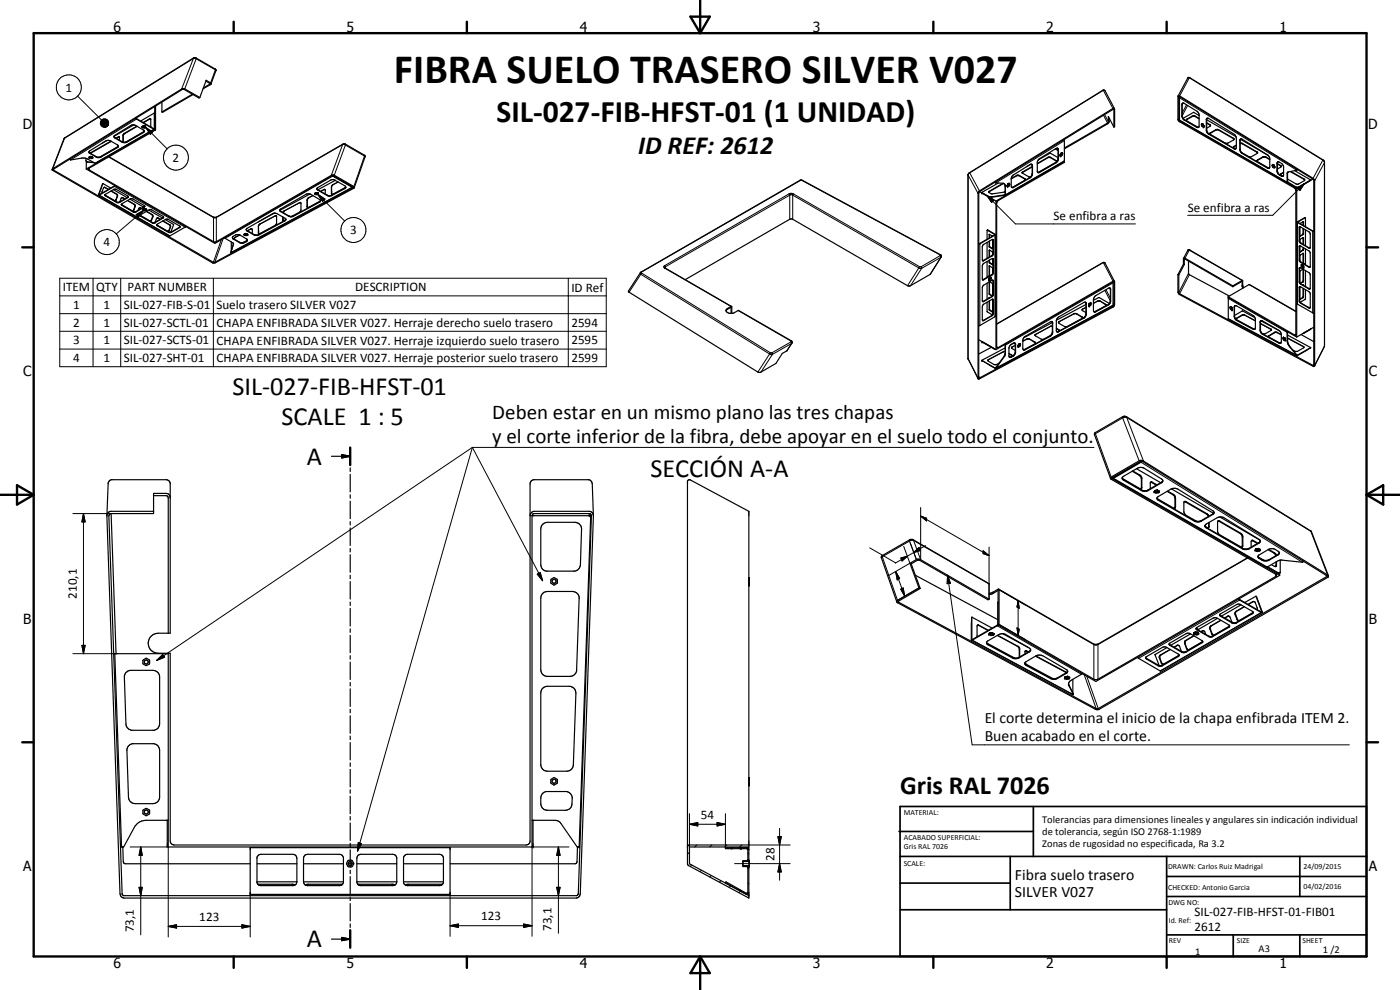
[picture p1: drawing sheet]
<svg xmlns="http://www.w3.org/2000/svg" width="420mm" height="297mm" viewBox="0 0 420 297" stroke-linecap="round" stroke-linejoin="round" font-family="sans-serif">
<defs><g id="words">
<text font-size="12.6" x="118.2" y="24.9">FIBRA SUELO TRASERO SILVER V027</text>
<text font-size="9.4" x="149" y="36.7">SIL-027-FIB-HFST-01 (1 UNIDAD)</text>
<g font-size="7.9">
<text x="191.5" y="46.2">ID REF: 2612</text>
<text x="69.8" y="118.4">SIL-027-FIB-HFST-01</text>
<text x="84.5" y="127.5">SCALE 1 : 5</text>
<text x="92.1" y="139.4">A</text>
<text x="195.2" y="143">SECCIÓN A-A</text>
<text x="270.1" y="238.3">Gris RAL 7026</text>
<text x="92.1" y="284.3">A</text>
</g>
<g font-size="6.3">
<text x="147.7" y="125.7">Deben estar en un mismo plano las tres chapas</text>
<text x="147.7" y="132.9">y el corte inferior de la fibra, debe apoyar en el suelo todo el conjunto.</text>
</g>
<g font-size="4.7">
<text x="295.5" y="216.9">El corte determina el inicio de la chapa enfibrada ITEM 2.</text>
<text x="295.5" y="222.3">Buen acabado en el corte.</text>
<text x="304.6" y="263.9">Fibra suelo trasero</text>
<text x="304.6" y="269.3">SILVER V027</text>
</g>
<g font-size="4.2">
<text x="34" y="9.6">6</text>
<text x="104" y="9.6">5</text>
<text x="174" y="9.6">4</text>
<text x="244" y="9.6">3</text>
<text x="314" y="9.6">2</text>
<text x="384" y="9.6">1</text>
<text x="6.8" y="38.7">D</text>
<text x="410.6" y="38.7">D</text>
<text x="7" y="112.9">C</text>
<text x="410.8" y="112.9">C</text>
<text x="7" y="187.1">B</text>
<text x="410.8" y="187.1">B</text>
<text x="7" y="261.4">A</text>
<text x="410.8" y="261.4">A</text>
<text x="34" y="290.4">6</text>
<text x="104" y="290.4">5</text>
<text x="174" y="290.4">4</text>
<text x="244" y="290.4">3</text>
<text x="314" y="290.4">2</text>
<text x="384" y="290.4">1</text>
</g>
<g font-size="3.9">
<text x="19.7" y="27.5">1</text>
<text x="51.8" y="48.6">2</text>
<text x="356.5" y="63.6">Se enfibra a ras</text>
<text x="105.1" y="70.3">3</text>
<text x="316.2" y="66.1">Se enfibra a ras</text>
<text x="31.1" y="73.9">4</text>
<text x="18.9" y="87.4">ITEM</text>
<text x="28.9" y="87.4">QTY</text>
<text x="38.2" y="87.4">PART NUMBER</text>
<text x="106.6" y="87.4">DESCRIPTION</text>
<text x="171.5" y="87.5">ID Ref</text>
<text x="22" y="92.7">1</text>
<text x="31.1" y="92.7">1</text>
<text x="37.2" y="92.8">SIL-027-FIB-S-01</text>
<text x="65" y="92.8">Suelo trasero SILVER V027</text>
<text x="22" y="98">2</text>
<text x="31.1" y="98">1</text>
<text x="37.2" y="98">SIL-027-SCTL-01</text>
<text x="65" y="98.1">CHAPA ENFIBRADA SILVER V027. Herraje derecho suelo trasero</text>
<text x="171.5" y="98">2594</text>
<text x="22" y="103.3">3</text>
<text x="31.1" y="103.3">1</text>
<text x="37.2" y="103.3">SIL-027-SCTS-01</text>
<text x="65" y="103.4">CHAPA ENFIBRADA SILVER V027. Herraje izquierdo suelo trasero</text>
<text x="171.5" y="103.3">2595</text>
<text x="22" y="108.7">4</text>
<text x="31.1" y="108.7">1</text>
<text x="37.2" y="108.7">SIL-027-SHT-01</text>
<text x="65" y="108.8">CHAPA ENFIBRADA SILVER V027. Herraje posterior suelo trasero</text>
<text x="171.5" y="108.7">2599</text>
<text x="23" y="179.6" transform="rotate(-90 23 179.6)">210,1</text>
<text x="210.3" y="245.7">54</text>
<text x="232.4" y="258.3" transform="rotate(-90 232.4 258.3)">28</text>
<text x="358.5" y="275">SIL-027-FIB-HFST-01-FIB01</text>
<text x="40.2" y="279.7" transform="rotate(-90 40.2 279.7)">73,1</text>
<text x="59.8" y="276.4">123</text>
<text x="144.4" y="276.2">123</text>
<text x="165.5" y="279.3" transform="rotate(-90 165.5 279.3)">73,1</text>
<text x="358.5" y="279.4">2612</text>
</g>
<g font-size="3.1">
<text x="312.7" y="246.8">Tolerancias para dimensiones lineales y angulares sin indicación individual</text>
<text x="312.7" y="250.4">de tolerancia, según ISO 2768-1:1989</text>
<text x="312.7" y="254">Zonas de rugosidad no especificada, Ra 3.2</text>
<text x="358.7" y="286.5">1</text>
<text x="377.7" y="285.6">A3</text>
<text x="397" y="285.9">1 /2</text>
</g>
<g font-size="2.4">
<text x="271.2" y="244.4">MATERIAL:</text>
<text x="271.3" y="252">ACABADO SUPERFICIAL:</text>
<text x="271.3" y="254.6">Gris RAL 7026</text>
<text x="271.2" y="259.7">SCALE:</text>
<text x="350.6" y="260.8">DRAWN: Carlos Ruiz Madrigal</text>
<text x="391.2" y="260.6">24/09/2015</text>
<text x="350.6" y="267">CHECKED: Antonio Garcia</text>
<text x="391.2" y="266.7">04/02/2016</text>
<text x="350.6" y="271.4">DWG NO:</text>
<text x="350.8" y="276.9">Id. Ref:</text>
<text x="350.8" y="282.8">REV</text>
<text x="371.2" y="282.9">SIZE</text>
<text x="390.9" y="282.9">SHEET</text>
</g>
</g></defs>
<g fill="none" stroke="#000" stroke-width=".35">
<path d="M40.2 37.5l-6 3.4M40.8 35.5l.2 .2M40.8 35.4l.2 .2M41 35.7l5.3 3.1M41 35.6v.1M41.1 37.8l-4.1 2.5-.1 2.3M41.2 37.9l-4 2.3-.2 .5v2M43 36.7l2.1-1.1 .1 2.5M43.3 39.3v.1M43.5 37.8h-.5l-.3 .2v.3l.7 .1 .3-.2-.1-.3M43.5 37.8l.1 .1M45.2 35.6l-2.2 1.2"/>
<path d="M46.3 34l-4.1 2.3M46.3 34h.1M46.3 34v4.7l-5.3-3.1M46.3 34l.1 .1M46.3 38.8l-17.7 10.2-3-1.5-.9-.1-3.5 .6-.2-.3M46.4 31.9v7M46.4 38.9l.3 .1M46.4 38.9l-20.5 11.8M46.4 38.7l-.1 .1M46.7 31.8v7.2M46.7 39l-20 11.5-.1 .4 37.7 21.7h.5l34.9-20.1 .6 .1 5.9 3.4 .2 .3-41.7 22.5-.8 .1-48.2-28M48.6 30.6v3"/>
<path d="M54.6 26.8h.6l4.5 2.6 .3-.1M54.8 26.8l-38.9 24.1 48.2 27.8 41.9-22.4M57.7 28.3l-9.1 5.3M57.9 28.4l-9.1 5.3-.2-.1M60 29.3l-4.7-2.7h-.7l-38.9 24.3M60.9 26.7l2.4-1.4v-.4l-1.4-.8-1.9 5.2M61.8 24.3l1.2 .9-2 1.2M63.3 25.2l1.5-4-.1-.4-5.9-3.4h-.7l-38.7 24-3.7 9.4M332.9 35.4v1l-.4 .7-13.1 7.6M334.3 38.1l-1.7-3.1v1.6l-.2 .3-13 7.5M334.3 38.1l.2-.1v-5.2l-.2-.3-40.6 25-.2 .4v55.7M334.3 38.1v-5.2l-.2-.1-40.3 24.9v55.7"/>
<path d="M334.5 32.6l-2.9-5.4-.6-.1-40.4 25-.1 55.6 3.1 6h.4l40.1-21.6 .4-.7v-6.9M353.6 28.8l2.8-5.3 .5-.3 40.5 25.1 .1 55.6-3 6M354.1 29.1l-.1 7.1 32.4 18.6M354.9 31h.5l4.2 2.8 .3 .6-.2 3.8h-.5l-4.2-2.6-.3-.8v-3.4zM355 30.9l-.2 .5 .2 3.9 .5 .7 3.9 2.2M356 36.1l3.6 2.1M359.7 38.2l-.1 .1M359.9 34.7l-1.7-1-3.2 1.8M359.9 35.6l-1.8-.9-1.9 1.1-.2 .3M359.9 35.7l-1.8-.9-2.1 1.3M360.7 37.1l-.2 .4 .6 .6M360.7 37.1h.1"/>
<path d="M360.8 37.3l.2 .1 .1 .5-.2-.1zM360.8 37.1l.5 .7M361.1 38.1h.1M361.3 37.9l-.2 .2M361.3 37.8v.1M362.2 35.9l8.8 5.1M362.2 36.8l1.1 .9M362.2 37l1.1 .7M362.3 35.5h.3l7.8 4.8 .6 .8M362.3 35.5l-.1 3.7 .5 .9 8 4.6M362.3 35.5l-.3 .3v3.4l.4 .8 7.9 4.6 .6 .1M363.3 37.7l-1.1 .8"/>
<path d="M25.8 47.5l.1 .9M25.9 48.4l.1 .1M25.9 48.4v2.3M25.9 50.7l38.6 22.3 35.2-20.3M26 48.5l2.1 .3M26.1 48.6l2.1 .2M26.7 45.7l2.3 1.4 .9 .1M26.8 47.2h-.1M27 47.2h.6l-.5 .2zM27.1 47l-.3 .2M27.2 46.9l.5 .2M27.2 46.9l-.1 .1"/>
<path d="M27.7 47.1l.1 .3-.4 .2-.7-.4M27.7 47v.1M29.6 58.5l21.3 12.3 4.8-2.9M30.8 55.1l2.4 1.3M30.8 55.1l-1.2 3.4M30.8 55.2l-1.1 3.2 4.7-2.8M30.9 55.1l-.1 .1M31.4 56.2l1.1 .6M31.4 58.5l2.8-1.7h.6l3.5 2 .2 .3-2.6 1.6-.6 .1zM31.4 58.5l3.9 2.2 .6-.1 2.6-1.6M32 42.2l-1.3 .8M32.5 56.8l-1.1-.6-.2 .1-.6 1.6"/>
<path d="M32.7 47l31.7 18.2h.6l38.1-22h.5l6 3.6-3.3 9.5M33.3 57.3l1.9 1.2-.5 1.6-.3 .1M33.3 42.3l-6.2 3.7M33.3 57.3l2 1.2v.4l-.7 1.3-3.1-1.7M33.4 42.4l-6.2 3.6M34 56.9l4.2 2.4M34.2 40.8l5.6-3.3 .9 .1 2.6 1.7-.3 .5-5.3 3-1.1-.1-2.2-1.4zM34.2 41.1l2.4 1.4 1.1 .2M34.5 55.7l-4.9 2.8M34.9 41.5l.8-.4 .1 .9M35.5 43.9l-5.6 3.3M35.5 43.9l-.1-.3-2.4-1.4h-1.1l-5.1 3.1-.1 .4"/>
<path d="M35.5 43.9l-.2 .4-5.4 3-.9-.1-2.3-1.5M35.8 41.1l-1 .3M36.7 59.3l-.4 .3-.3 .9M36.7 59.3l.8 .4M37.7 42.7l5.6-3.2zM39 59.7l4 2.4M93 58.2l-9 4.9M93.9 58.7l-1.7 1v2.5h.4l3.6-1.9M94.5 58v.1M94.8 58l.5 .1-.4 .2zM94.8 57.8h.1M94.8 57.8l-.3 .2"/>
<path d="M94.9 57.8h.1M94.9 57.8l.5 .1M95.2 56.7l.2 .2M95.4 57.9h.1M95.5 57.9v.4l-.3 .1h-.5l-.2-.3M96.2 57.4l1.2-.6 .2 1.5M99.6 57.5v.8M99.7 52.7h.4l5.9 3.6M99.7 52.7l6 3.5M99.8 52.7l5.9 3.3M100.7 54.1l-5.3 2.8M101.5 54.6l-1.9 1.2-.1 2.4 .1 .1"/>
<path d="M101.6 53.6h-.1M102.4 54.1h-.1M103.7 56.2l-4.1 2.1M103.8 56.1l-.3-.3-3.1-1.8-.6-.1-4.4 2.4-.2 .4M103.8 56.1l-.2 .4-4.6 2.3-.8-.1-3.1-2M103.8 56.1l-4.8 2.6-.6-.1-3-1.7M104.8 55.5h.1M105.7 56.2h.1M105.7 56v.1M105.7 56.1h.1M105.7 56l.1 .2M105.8 56.2l-36.4 19.6"/>
<path d="M106 56.3h.1M294 57.5l4.9 2.8M294.7 57.8l2 1.1 .7 .2 4.1-.6M298.7 54.6l.1 .1M298.8 54.6l.1 .3M298.8 54.7v.1M298.8 54.8l.1 .1M298.9 54.9l2.1 .1M299.6 54.9l-4.9 2.8v.2l2.3 1.3 4.5-.6M301 55l-4.3 2.6M301 55h.2M301.2 55l.3 .2 .2 .8v2.6"/>
<path d="M301.2 55l-4.5 2.6M301.3 55l.4 .9-.2 2.6M301.5 58.5v.1M301.5 58.6h.2M301.7 57.5l-3.9 .7-.5-.1-.6-.5M302.2 55.7h.1M302.2 55.8h.1M302.2 55.7v.1M302.2 55.8l.2 .2M302.3 55.7v.1M302.3 55.8l.1 .2M302.4 55.3l-.1 .4"/>
<path d="M302.4 55.3l-.2 .4M302.4 55.2v.1M302.5 55.2h-.1M302.5 55.4l.3-.1-.3 .5zM302.5 55.2l-.1 .1M302.8 55h.1M302.8 55l.3 .4-.7 .6M302.8 55l-.3 .2M303.5 53.6l2.1-1.1 2.2 1.4M303.5 53.7l2.1-1 2.2 1.2M303.5 53.6v2.2l.3 .5M303.7 56.2l.1 .1"/>
<path d="M307.8 53.9l-4 2.4M309.4 53l-5.6 3.3M309.4 49.3l-1.4 .7M309.6 49.3l.3 .5v2.3l-.6 1.2-5.5 3M309.7 49.4l.1 2.7-.4 .9M309.7 49.3h-.4l-5.3 3.2-.5 1.1M309.8 50.1l-3 1.8M309.8 50l-3.1 1.7 .1 .2 2 1.2 .6-.1M311.6 48l-.3 .6 .1 3.1M314.9 45.8l.2 .2M315.1 46l2.4 1.3M315.1 46l-3.5 2"/>
<path d="M316.7 44.7l.8 .5M316.9 44.6l-5.3 3.4M316.9 44.6l.6 .3M317.1 48.6l-5.5 3.1M317.1 48.5l-2-1.4h-.4l-3.4 2M317.1 48.5l-1.9-1.2-.5-.1-3.4 2M317.1 48.5v.1M317.1 48.6l-5.2 3.1h-.5M317.4 44.4l.3 .6v2.6l-.3 .8-5.4 3.3h-.6M317.4 44.4l-.5 .2M317.4 44.4l.1 3.4-.4 .8M318.4 46l-.1 .1"/>
<path d="M318.4 46l.4-.2 .1 .3-.2 .6-.3 .1-.2-.2 .1-.5M319.3 41.9l.1 .3v6.2M319.4 48.4v.1M319.4 48.4l-17.7 10.2M319.4 48.5v.2l-19.9 11.5-.3 .4v43.7h.3l34.5-19.9 .5 .1M319.4 48.5l-20.5 11.8M363.1 40.2v-.3l2.3-1.1 4.8 2.7 .2 .3M363.1 40.2l4.9 2.8 .5-.1 1.9-1.1M363.1 40.2l1.8-1.2 .5-.1 5 2.9M370.2 44.2l.5 .5M370.7 44.7h.2M371 41.1v3.1l-.1 .5"/>
<path d="M371 43.6l-.8 .6M372.2 42.9l.6 .1 4.5 2.6 .1 .3-2.3 1.2-2.5-1.3M372.2 43.1h.6l4.6 2.8M372.3 41.8l8.3 4.8M372.3 41.8l-.1 3 .2 .8 8.1 4.8 .4 .1M372.4 41.7l-.1 .1M377.2 48.3l3.6 2.2M380.6 46.6l-7.8-4.8h-.6l-.1 3.2 .5 1 7.9 4.5h.4M380.6 46.6l.5 .9-.2 3M381.1 47.9l-1.7-.8-2.2 1.2M381.1 47.8l-1.7-.8-2 1-.2 .3M382.2 50.1h.1"/>
<path d="M382.3 49.5l-.4-.1-.1 .3 .2 .5 .4 .1 .2-.2M382.3 49.5v.2M382.3 49.5l.1 .2M382.3 49.7l.2 .3M382.3 49.7h.1M382.4 49.7l.2 .3M382.5 50.1h.1M382.5 50.1l-.2 .2M382.5 50v.1M382.5 50h.1M382.6 50v.1M383.4 49.1l1.1 .9"/>
<path d="M383.4 49.2l1.1 .8M383.4 48.8v2.6a1.9 1.9 0 0 0 1.6 1.5M383.4 48.6h.4l.8 .4 .6 .8-.1 3.1a1.97 1.97 0 0 1-1.9-1.4v-2.6zM383.5 48.6l-.1 .1M384.3 52.4l.7 .5M384.5 50l-1.1 .7M385 52.9h.1M385.2 51.7l-.9 .7M385.2 51.8l-.9 .6M386.4 54.8h.1M386.5 54.7v.1M386.5 54.8h-.1"/>
<path d="M386.6 51.6l-.2 .3 .1 2.8M387.2 51.5l4.4 2.6M387.4 51.4l4 2.3 .2 .3-1.8 1.2-.6 .1-2.8-1.6M388.5 51.2l4.8 2.8M389.2 56.6l-35.3-20.4-.1-7.2h.2l40.2 24.9 .1 55.7M389.2 50.9v.2M389.2 56.6v44.5M389.2 51.1l-2.8 .6v3.1M389.2 51h.1M389.2 50.8v.1M389.3 50.8l-.1 .3M393.3 54l-3.7 2.2-.6-.1-2.5-1.4"/>
<path d="M393.3 54l-3.7 2.3h-.6l-2.5-1.5M394 53.7l-4.8 2.9M36 60.5l-.1 .1M36.4 61.3l3.7 2.2h.7l2.7-1.7M36.4 61.3l3.7 2.4 .7-.1 2.5-1.5 .2-.3M36.4 61.3l2.7-1.6 .5-.1 3.9 2.2M36.5 61.4l3.3 1.9M38.3 60.2l2.2 1.4-.5 1.6-.2 .1 .2-.2 .5-1.5zM41.9 62.3l.5 .2M42.1 64.6v.1M42.1 64.7l3.9 2.3 3.1-1.8M42.1 64.5l3.1-1.6 3.8 2 .1 .3"/>
<path d="M42.1 64.6l3.9 2.2 3.1-1.6M42.1 64.5v.2M42.1 64.7l.1 .1M42.4 62.5l-.6-.1-.4 .7M43 62.1v.1M43 62.7l-.1 .3M43.1 62.9l.3-.2 .4 .2-.3 .2zM43.1 62.7l.9 .1-.1 .3-.5 .1-.5-.2M43.1 62.7h-.1M43.4 61.9l-.4 .2M43.9 63.4l1.9 1.2v.5l-.6 1.2M44 63.4l1.9 1.2v.5l-.7 1.2"/>
<path d="M44.7 63l4.1 2.4M45.1 66.3h.1M47 67.4l.1 .3 3.8 2.1 .5-.1 2.6-1.6M47 67.4l2.7-1.6 .5-.1 3.8 2.2v.2M47 67.4l3.9 2.3 .5-.1 2.6-1.5M47.1 67.5l3.4 1.9M47.4 65.4l.6 .4M48.1 65.8l-.7-.4h-.3l-.5 1.3M48.8 66.3l2.3 1.4-.5 1.6M48.9 66.3l2.3 1.4-.4 1.4-.4 .3M49.6 65.9l2.5 1.5-.8 2.2M67.4 71.4l2.5 1.5 .2 .3"/>
<path d="M69.3 75.8h.1M69.4 75.8h.1M69.4 72.6v2.7M69.8 71.2l2.3 1.6h1l1.1-.7-1.4 .7M69.8 71.2l.1 .4 2 1.2a1.81 1.81 0 0 0 2.3-.8M69.8 71.2v-.1a2.02 2.02 0 0 1 2.2-.6l2.2 1.5M70.1 73.2l-.8 2.6M70.1 73.2h.1M71.9 70.5l-1.4 .7-.2 .5M73.3 70.3h.1M73.5 70.4h.6M73.5 70.4h.1"/>
<path d="M73.6 70.1l-.3 .2M73.6 70.1h.1M73.7 70.1h.5M73.7 70.1h-.1M73.9 68.8v.2M74.1 70.4h.1M74.2 70.1h.1M74.2 69.2l1.3-.6 .2 .4v1.1M74.2 70.1v.1M74.2 72v.1M74.2 70.2l.1 .3-.4 .2-.5-.1-.1-.3M77.6 69.3l.1 .8"/>
<path d="M77.8 67.3l4.9-2.6 .3 .2v2.2l-.3 .4-5 2.6-.2-.1v-2.2zM82.4 63.9l-4.9 2.7M82.4 63.9l.8 .2 2.6 1.7M82.4 63.9l-8.4 4.7-.1 .2M84.9 65.1l.1 1.1M84.9 63.8l.4-.5 4.8-2.6 .2 .2-.1 2.4-2.7 1.6M85 65.4v.8M85.8 65.9l-.8 .3M85.8 65.9l-8.4 4.6-1-.1-2.5-1.4M85.8 65.8l-.3 .5-8.1 4.3-1.2-.1-2-1.2-.3-.5M85.8 65.8v.2M92.2 61.5l.1 .8"/>
<path d="M96.2 60.2l-3.1-2h-1.1l-7.8 4.5-.2 .3M96.2 60.2l-.3 .4-8.2 4.3-1.1-.1-2.6-1.8M96.2 60.2l-.2 .4-8.3 4.4-1.1-.1-2.5-1.5-.1-.4M293.8 73.1h.1M296.2 72.7v4.8M296.2 78.4v4.8M296.3 69.1h.1M296.3 69.1l2.2 1.3M296.9 72.4v1.6l1 .6M297 70.3v1.1M297 72.3v1.7l.9 .5M297 75.1v2"/>
<path d="M297 78v.7l.9 .6M297 79.8v3M297 75.1l-.1 2M297 79.8l-.1 3M297 75.1l.8 .5 .1 .8M297 79.8l.9 .6v1.7M297.8 77.6l-2.9 1.8v4.5M297.8 70.9l-.9-.6v1.1M297.8 71.8l-2.9 1.9v4.5M297.8 71.8h.2M297.8 77.6h.2M297.9 77.6v1.8l-1-.5v-.8"/>
<path d="M297.9 71.8v2.8M298 77.6l.1 .3-.1 4.4-2.8 1.6h-.3M298 71.8l.1 .3-.1 4.5-2.8 1.6h-.3M298 71.8v4.4l-.4 .5-2.7 1.5M298 77.6v4.3l-.4 .5-2.7 1.5M298.5 70.4h.1M298.5 70.5l-4.8 2.6M298.6 70.4h.1M298.6 70.4l-.1 .1M298.7 70.4v24.5l-4.6 2.8h-.4M298.7 70.4l-2.3-1.4-.2 2.8M298.7 70.4l-5 2.8"/>
<path d="M298.9 60.3v44.6M355.2 79.2v-1.6l.2-.2 14.6 8.4M355.2 79.2l.2 .2M355.2 79.2l-1.7 3.2M355.2 77.5l1.3-2.4 .6-.1 15.8 9.2M355.4 79.4l.1-1.7 14.5 8.3M355.4 79.4l-1.6 3.1M356.7 78.3l.1 4 12.1 6.5M389.3 66.7l4.6 2.7h.4M390.1 73.8l-.2 .1 .1 4.4 .3 .4 2.5 1.4h.3M390.1 73.8v4.5l3 1.8M390.1 68.1l2.9 1.5 .2 .5-.1 4.3"/>
<path d="M390.1 73.8l2.9 1.6 .2 .4-.1 4.3M390.1 68.1l-.2 .1 .1 4.4 .3 .4 2.5 1.4h.3M390.1 68.1v4.5l3 1.8M390.1 70.8h.1M390.1 68.1v2.8l1.1-.7v-1.6M390.1 73.8v1.8M390.2 75.5l-.1 .1M390.7 79.7l.3 .1 .1 .3-.4-.1zM390.8 79.4l.1 .1M390.9 79.4h-.3l-.1 .5 .3 .4h.4M390.9 79.4v.1M390.9 79.5l.3 .3"/>
<path d="M391.1 68.5v1.7l-.9 .6M391.1 71.3l-.9 .5-.1 .8M391.1 76l.1 3.1 .5 .3M391.1 66.5v1.1M391.1 71.3v2M391.1 74.3v.6l-.9 .6M391.1 76v3M391.1 66.5l.1 1.2M391.1 71.3l.1 2.1M391.1 76l-1 .6v1.7M391.1 66.5l-.9 .6M391.2 74.3l-.1 .8-1 .5"/>
<path d="M391.2 79.8v.1M391.2 79.8h.1M391.2 79.8v.5M391.6 65.3h.1M391.6 65.3l-2.3 1.3v24.6l5 2.7M391.7 65.3h.1M391.7 65.3l-2.2 1.4 4.5 2.6h.3M391.7 65.3l.1 2.7M391.8 69v4.7M391.8 74.7v4.7M199.5 80.3h.1M199.5 80.4l20 11.5"/>
<path d="M199.5 80.3v.1M205.6 83.9l31.6-18.2 .7 .1 34.9 20.1 6.4-3.6 3.3-5.5-.1-.3-41.6-22.4-.6-.1-47.9 27.7-3.7 5.7 38.8 24.2 .8 .1 4.7-2.6 1.9-3.1 1.4-.8 1.6-2.6-.3-.3-15.9-9.2M217.9 93.3l.3-.4 1.2-.7v1.8M219.5 91.9l-1.2 .6-.4 .5a1.56 1.56 0 0 0 2.6 .8l1.1-.7M219.5 91.9l.1 2.1M221.6 93.1h.1M296.2 90.7v2.8l1.6 1M296.2 85v4.7M296.7 82.9l-.4 .3M296.7 82.9h.1M296.8 84l.1 .1M296.9 83.6v.5"/>
<path d="M296.9 83.6l.3-.4 .3 .1v.4l-.6 .4M296.9 83.6l-.1 .1M296.9 84.6v3.6l.9 .6M297 89.3h.1M297 90.3v2.6l.9 .6M297 83.6l.3-.2a.27 .27 0 0 1 0 .4 .27 .27 0 0 1-.3 0zM297 89.3l-.1 .1M297.8 84.1l-2.6 1.5-.3 .4v4.5M297.8 89.8v3.8l-.9-.6v-2.7M297.8 89.8l-2.6 1.5-.3 .4v4.5M297.8 88.7l-2.9 1.8M297.8 94.4l-2.9 1.8"/>
<path d="M297.8 89.8h.2M297.9 88.6v-3.5l-.9-.5v3.6l.8 .6M297.9 84.1h-.1M298 89.8l.1 .3-.1 4.4-2.8 1.7h-.3M298 84.1l.1 .3-.1 4.4-2.8 1.7h-.3M298 84.1h-.2M298 84.1v4.3l-.2 .3M298 89.8v4.3l-.2 .3M315.7 96.5l.1 3.1-.5 1.1-7.8 4.2h-.4M315.8 96.8l-8.6 4.6M315.8 97.9h-.6l-4.6 2.6 2.1 1.4 2.7-1.3M317 98.5l.9 .7"/>
<path d="M317 96.1l.1 3.4M317.2 98.7l.7 .5M317.9 99.2l-.5 .4M324.3 95l.6 .3M324.9 95.3v.2l-4.7 2.5h-.7l-1.8-1.2 .1-.3 4.8-2.5 2.3 1.2v.2M325.7 90.7l.3 .3v3.4l-.6 1-7.7 4.1h-.6M325.7 90.7h.1M325.7 90.7h-.4l-7.6 4.4-.7 1M325.8 90.8l.1 3.6-.3 .6-8 4.5h-.5M325.9 91.4l-8.9 4.7M325.9 92.2l-1.1 .7 .1 .3 1 .6M326.9 91.1h.1"/>
<path d="M326.9 91.1l-.2 .4M327 91.1h-.1M327 91.1l.4-.3v.8l-.5 .3-.2-.4M327.1 91.1h.2v.3l-.4 .2zM328.2 90.1l1.7-.8 3 1.8M328.2 91l1.7-.7 1.9 1 .2 .3M328.7 88.8l3.9-2.3 .5-.1 .2 .2v3.9l-.2 .6-.3 .3-4.3 2.2-.3-.5v-3.2zM331.4 91.1l.6 .5M332 91.6l-3.5 2M332.9 91.1l-4.6 2.5M333.1 86.4l.1 3.8-.3 .9M334 84.7v7l-35.1 18.9"/>
<path d="M334 84.6l.3 .2v6.7l-.2 .4-40.3 21.6M334 84.6l-35.1 20.3M334.5 84.5l-2.9-5.6-.6-.1-31.9 18.4M353.5 82.4v5.2l.4 .7 40.2 21.6h.4v-55.9l-.4-.5-40.2-24.8-.4 .3v6.9l.4 .5 34.6 20 .4 .6v43.4l-.2 .2-20.1-11.6M353.5 82.4l.3 .1M353.8 82.5l.1 5.6 40.3 21.5M368.6 89v.3l20.6 11.8M368.6 89l6.4-3.6 13.9 8M368.7 89.3v6.5l20.5 10.9M369.3 92l-.2 .2 .2 .6 .4 .2 .2-.3M369.3 92h.1M369.3 92.2h.1"/>
<path d="M369.3 92.2v.4l.3 .2M369.3 92l.3 .2M369.4 92.2l.3 .5M369.6 92.2l.1 .1M369.7 92.2v.1M369.7 92.7l-.1 .1M369.7 92.3l.2 .4M369.9 92.7h.1M370 86l2.8-1.6 .1 2.1M370 85.8v.2M370.5 94.7l2.4-1.4 3.7 2M370.7 91.7l-.2 3.1 .4 1"/>
<path d="M370.7 91.7l5.4 3 .5 .6M370.7 91.7l-.3 .3v3.1l.4 .8 5.3 2.9h.5M370.9 95.8l.1-.3 1.8-1 .6-.1 3.4 1.8M370.9 95.8l.1 .1M371 95.9l5.4 2.9M371 95.9l.3 .2M372.7 94.7l-1.8 1.1M372.9 84.2l.3 2.2M372.9 84.2l-2.9 1.6M376.2 98.7l.1 .1M376.6 95.3l.2 3.3-.3 .2M378.3 97l3.3 1.9-1.9 1.3h-.7"/>
<path d="M378.4 96.3l5.6 2.9M378.4 96.2l-.1 3 .7 1M378.4 96.2l5.6 3 .5 1.2M378.4 96.2l-.2 .5v2.4l.4 .9 5.4 3h.4M382.5 99.9l-1.9 1.1M386.4 99.6l-.1 2.6 .2 1.1 2.7 3.3M386.4 99.6l.1 3.4 .6 1 2.1 2.6M390 86.1h.3l2.5 1.4 .4 .6v4.2l-.1 .2-3.1-1.9zM390 80.4l.3-.1 2.5 1.5 .4 .5v4.3l-.1 .1-3.1-1.8zM390.1 80.3v4.5l.3 .4 2.7 1.5M390.1 86v4.5l.3 .4 2.7 1.5M390.1 84.8v-3.4l1-.6v3.6l-.9 .6"/>
<path d="M390.1 80.3h.2M390.2 86l-.1 3.8 1.1-.6v-2.6M390.2 89.7h-.1M391 85.5h.1M391.1 80.1h-.1M391.1 85.5v.1M391.1 86.5v2.7l-.9 .5M391.1 85.5l.1 .1M391.2 80.9v3.6l-.9 .5M391.2 80.3h.1M391.8 86.9v2.8l-1.6 1M391.8 81.2v4.8"/>
<path d="M393.3 98.7l-1.9 1.1M393.3 98.7l-2.4 1.4M394.3 98.2l-5.1 2.9M293.7 101.9l5.2 3M293.8 113.4v.1M297 109.6l1.7 .9M297.5 104.2l-3.8 2M298.4 104.6l-3.7-2.1 4 2.3M298.7 110.5l.2 .1M298.7 110.4v.1M298.8 110.4h-.1M298.8 110.4h.1"/>
<path d="M298.9 110.4v.2M301.6 103.4l.1 2.6-.3 .7-2.6 3.7M301.7 104.4l-7 3.7 4 2.3M301.7 105.5h-.5l-4.7 2.6 .1 .3 1.8 1h.6l.8-.4M301.7 103.3v3.3l-2.8 3.8M302.8 106l.9 .6v.2M303.1 106.3l.6 .5M303.7 106.8l-.6 .4M304.4 102.9l-1.1 .6M304.4 102.9l-1.1 .5-.5 .7v2.8l.3 .3M304.4 102.9l.2 .1M304.6 103v3l-.3 .6-1.1 .6"/>
<path d="M304.6 103l.2 .2-.1 2.8a1.8 1.8 0 0 1-1.7 1.2M304.7 103.6l-1.1 .7 1.1 .9M305.6 103.4h.1M305.7 103.3h.1M305.7 103.5l.4-.1-.3 .5zM305.8 103.3l.3-.2 .2 .2-.2 .5-.3 .3-.3-.2 .1-.5M305.8 103.3l-.1 .1M306.9 102.4l1.8-.8 1.9 1.1 .2 .3M307.2 101.3l-.3 .9 .2 2.7M307.2 101.3l8-4.7 .3-.2 .4 .2v3.2l-.4 .8-8 4.4-.4-.1M310.2 102.5l.6 .5M310.8 103l-3.5 1.9"/>
<path d="M378.8 100.1l.2 .1M379 100.2l5.2 2.8M380.6 101l3.6 2M384.4 103h-.2M384.5 100.4l-.1 2.6M384.5 100.4l-1.7-.8-2.2 1.4M385.2 101.5l.4 .1-.1 .4zM385.2 101.2l.3 .2M385.5 102h.1M385.5 101.4l.1 .1M385.5 101.4h.1M385.6 101.4l-.5-.2v.7l.4 .3 .3-.2"/>
<path d="M385.6 101.4v.1M385.6 101.5l.2 .4M385.8 102l-.2 .2M385.8 101.9v.1M386.4 101.4l4.9 2.7-2 1.4-.6-.1-.8-.4M386.4 100.5l6.9 3.8M389.2 106.6v.1M389.2 106.7h.1M389.2 106.6h.1M390.4 100.4l3.9 2.1M392.2 105.1l-3 1.6M393.3 104.3v.1"/>
<path d="M393.3 104.3l-4.1 2.3M394.3 109.6h-.1M99.5 136.9h5.6M102.6 136.4l2.5 .5-2.5 .5zM105.1 134.3v5.2M339.8 139.9l.1 .1M342.5 138.4l-8.3 4.9-.2-.1M342.6 138.4l55.5 34.3 .1 .3-68.9 39.7-59.7-32.1v-.2l6.6-3.8M342.6 138.4l-8.8 4.9M342.7 138.4l-8.7 5.1M32.1 154.7l.4-9.8 .7-.9 16.9-.1 .8 .6 .2 .4v45.1h-3.6a3 3 0 0 0-3 3 3 3 0 0 0 3 3h3.6v56.3l.2 .8 .5 .3 106.3 .1 .6-.2 .4-.7 .1-107.9 .9-.8 16.9 .1 .5 .5 .2 .7 .4 9.5M33.3 154.1l-.5 .2-.1 .5 3.9 113.5 .5 .4 136.2-.1 .3-.5 3.9-113.3-.3-.6-16.9-.1-.5 .2-.1 .5v99.3"/>
<path d="M33.3 154.1l1.5 42M46.1 148.7h3.8l.4 .2 .2 .5v40.6M46.1 153.4h-12.8a1.31 1.31 0 0 0-1.2 1.5l3.9 113.2a1.3 1.3 0 0 0 1.2 1.4h135.8a1.31 1.31 0 0 0 1.1-1.4l4-113.5-.5-.9-.7-.3h-16.6l-.8 .4-.4 1M51.1 149.1l-.7-1-4.3-.1v6.1h-12.8M105.1 140.4v1.1M105.1 142.3v5.3M105.1 148.5v1M105.1 150.4v5.2M105.1 156.5v1M105.1 158.4v5.3M159.7 154.7h17.6l-3.5 99.4h-.6l-5.4-7.6-1.1-.4h-7M162.8 157.4l.8-.6 .7-.1h8.2a2.02 2.02 0 0 1 2 2.1l-.3 10.7a2.08 2.08 0 0 1-1.7 1.9h-8.6a1.98 1.98 0 0 1-1.6-2v-10.7z"/>
<path d="M176.8 154.1v.6M333.3 143.5l49.6 28.8 .2 .5-54 31.1-.8-.1-28.5-16.4M333.3 143.5l.1-.3 8.5-4.9 1.2-.1 55.3 34.3 .3 .6-68.9 39.8h-.4l-.7-.1-59.5-32.1-.1-.2 .3-.4 6.4-3.7M333.3 143.6l-4.8-13.4 .3-.4 8.2-4.8 .6-.1 55.8 34.4 5.3 13.5M333.8 143.3l.1 .4 50.1 28.9M333.8 143.3l.2 .2M333.9 143.5l46.4 26.6M335.3 142.5l.1 .1M336.8 143.4v.2M336.8 143.6l5.7 3.4 .8 .2 1.1-.1 4.5-2.8M336.9 143.2l4.4-2.7 1.4-.2 5.9 3.4a.61 .61 0 0 1 .4 .6 .61 .61 0 0 1-.4 .6l-4 2.3-1.6 .2-5.8-3.3-.4-.5zM338.5 140.6l.2 .1"/>
<path d="M338.6 140.5l.2 .1M339.8 141.4l2.1 1.2 .6 .7-.1 3.4M339.9 141.3l2.6 1.7 .2 .4v3l-.2 .2-.3 .1-5.4-3.1M341.1 140.6l7.2 4.2M345.3 144.7l1.7 .9M346.5 147.2l-.1 .5 .5 .3 .9-.2 .1-.4M346.5 147.2h.1M346.7 147.4l.2-.1a.36 .36 0 0 1 .4 0 .36 .36 0 0 1 .2 .4h-.6zM347.2 145.5l-1.6-.9-.3 .1-.1 1.9M347.2 149.4l.1 .2M347.2 147.1h.2M347.2 147.1l-.5 .1"/>
<path d="M347.3 149.6l5.2 2.9M347.3 149.6l11.6 6.8 1.6-.2 3.9-2.4-.4-.6-10.5-6.4-.7-.3-1.4 .2-3.8 2.3-.4 .4 .1 .5 11.6 6.6 1.6-.1 3.6-2.1 .3-.6M347.4 147.1l.4 .3M347.8 147.4h.1M349 144.2l-.1 .1M350.3 147.4l1.9 1.1 .4 .8-.1 3.2M350.4 147.4l1.8 .9 .4 .5 .2 3.3-.3 .4M351.6 146.7l12.6 7.3M355.5 150.5l-.2 .4v2.6l.2 .6 .4 .5 3.2 1.8M355.5 150.5h.4l6.4 3.7 .5 .7M355.5 150.5l6.8 3.8 .4 .6M361.6 157.7l.4 .5 11.3 6.5 1.6-.2 2.9-1.7 .4-.5"/>
<path d="M361.9 157.4l3.6-2.2h1.7l10.7 6.6 .3 .6-.4 .6-2.9 1.7-1.6 .1-11.3-6.4-.4-.6zM362.7 156.8l-.1 1.6M362.9 156.8l-.1 1.4-.5 .1-.6-.4M365.5 156.4l.5-.1 6.7 4 .3 .8-.2 3-.3 .1-6.7-3.9-.4-.7zM365.5 156.3l6.9 3.9 .4 .8-.1 3.2M366.1 155.1l12 6.9M105.1 164.5v1.1M105.1 166.5v5.2M105.1 172.6v1.1M105.1 174.5v5.2M162.8 178.2l.5-.5 1-.2h7.5a1.97 1.97 0 0 1 2 2l-.8 21.5a2.01 2.01 0 0 1-1.9 1.9h-6.8a2 2 0 0 1-2-2v-21.4zM165.4 173.8l.7-.4 1.1 .4 .1 1.1-1.2 .6-.8-.6z"/>
<path d="M224.7 174.9h.1M224.7 175h.1M224.7 175.4l.1 .1M224.8 175h.1M224.8 173.4h.1M224.8 175.5h.1M224.8 173.4v2.1M224.8 174.9h.1M224.8 174h.1M224.8 173.8h.1M224.8 173.4h-.1M224.8 173.8l-.1 .1"/>
<path d="M224.8 173.9l-.1 .1M273.1 169l2.1-1.2 .9 .1 20.7 11.9M273.1 169l.4 .2M273.1 169l2.7 7.4M273.5 169.2l1.9-1.1h.6l20.5 11.9 .3-.2M273.5 169.2l2.7 7.4M274.7 172.6l24.8 13.3M275.8 176.4l.4 .2M296.8 179.8l-.1-4.8-22.6-13-.8-.2-8.5 4.9-.3 .3 4.6 13.6M296.8 178.4l1-.2 1.7-1v10.3M299.7 176.8l-2.9 1.3M299.7 176.8h.1"/>
<path d="M299.8 176.8v.1M299.8 176.9v10.5M371.8 179.7l6.9 4.1M371.9 179.7l.1 .1M372 179.8v.1M374.3 167.4l-45 25.9h-1l-28.5-16.5M375.6 162.2l.4-.1 1.5 .9M375.6 162.2l-.1 1.9M375.6 162.2l1.7 .9M376.8 164.7l-.1 .5 .6 .3 .7-.2 .2-.3M376.9 164.6h.1M376.9 164.6l-.1 .1"/>
<path d="M376.9 178.9l1.7 4.7-6.6-3.7M377 164.7h-.2M377 164.6v.1M377.1 164.9h.8a.41 .41 0 0 1-.5 .4 .41 .41 0 0 1-.3-.4zM377.5 164.6h.2M377.5 164.6l-.5 .1M377.5 164.6h-.5M377.6 167.1l1.7 1M377.6 164.5l.1 .1M377.6 164.5v.1M377.6 164.5l-.1 .1M377.7 164.6l.5 .2"/>
<path d="M377.8 166.5l2.9-1.7a2.53 2.53 0 0 1 2.9 .6 .61 .61 0 0 1 .4 .6 .61 .61 0 0 1-.5 .5l-2.7 1.6-.7 .2-1.1-.1-1.2-.7-.3-.5zM378.2 164.8v.2M380.3 170.1l3.4 2 .4-.1M380.4 170.1l3.7 1.9M380.6 164.9l1.9 1.1 .4 .7M380.7 164.8l1.9 1.1 .5 .7M381.6 169.4l1.2 .6M382.9 168.6l-.1 1.4M383.1 168.5v1.1l-.3 .4M384 165.9l-.5 .5-3.1 1.7-1.6-.2-1.3-1M384 172.6l-55.1 31.9-29.4-17M384 172v.6"/>
<path d="M384.2 168.1l-.1 3.9M384.2 168.1l6.7 .6 .2-.3M384.2 168.1l-3.9 2M43 198l.8-.5 1 .5v1.3l-.8 .4-1-.4zM50.5 196v58.1M50.5 196.1h-16.1l2.1 58h.6l3.2-5.9a4 4 0 0 1 3.5-2.1h6.7M105.1 180.6v1.1M105.1 182.5v5.3M105.1 188.7v1M105.1 190.6v5.2M105.1 196.7v1.1M105.1 198.7v5.2"/>
<path d="M291.5 187.2l.1 4.9M291.6 192.1l30.3 16.3M291.7 185.2l6.1 3.3M291.7 185.2l.1 6.7M291.7 185.2l-.1 .1M291.8 192.1h-.2M291.8 191.9v.2M296.1 192.8l.4 .7 7.8 4.1 1.5-.2 3.1-1.8a.63 .63 0 0 0 .4-.6 .63 .63 0 0 0-.4-.6l-7.1-4a2.16 2.16 0 0 0-2 0l-3.3 1.9-.4 .6M296.6 189.1l-3.2-1.6-.2 .4 .1 3.2M297 189.9l-.1 .1M297.2 190.1l.6-.1 .2 .3-.6 .2-.3-.2zM297.6 189.8l.2 .1"/>
<path d="M297.6 189.8l-.6 .1M297.8 189.9l.5 .2-.2 .4a1.04 1.04 0 0 1-1.4-.2l.2-.3M299.4 190.6l6.2 3.4 .4 .6v2.5M299.5 187.6l-7.7 4.5M299.5 180.7l-.1 6.8-7.6 4.4M299.5 187.5v.1M299.8 187.4l-.3 .1M300.9 190.1l7.6 4.1M305.9 195v2.2M307.5 199l.5 .5 7.5 4 .8 .2 1-.3 2.9-1.6 .2-.5M307.7 198.8l3.2-2 1.6-.2 7.5 4.3a.61 .61 0 0 1 .5 .6 .61 .61 0 0 1-.5 .6l-2.9 1.6h-1.6l-7.5-4-.4-.4zM307.7 198.8l.4 .6 7.9 4.2"/>
<path d="M308.6 195.6l-.8-.3-.2 .9M309.3 194.9l-.4 .6-3.1 1.7-1 .3-1-.3-7.7-4.3 8.4 4.5M310.9 196.8l9.2 5M341.4 197.2l6.9 4.1M343.9 197.1l5.4-3 .8 .1 3.5 2.1 .3 .3-.3 .4-5.2 2.9-.8-.1-3.5-2.1-.3-.2zM348.1 196.6l3.1-1.7-2.9 1.7-.2 .3 .6 2.2 .4 .2-.5-.2-.7-2zM350.2 194.3l-3.5 2 1.2 3.4M351 193l5.4-3 .8 .1 3.8 2.3-.3 .5-5.2 2.9-.8-.1-3.6-2.1-.3-.3zM353.4 193.6l-1 .6M353.4 193.6h.2M353.5 193.6l-1.2 .6M353.6 193.6l.4 .4 .6 1.5"/>
<path d="M353.9 196.6l-4.8 2.7M353.9 196.6l-5.5 3.1h-.6l-4-2.4M353.9 196.5v.1M357.3 190.2l-5.9 3.4M358.3 190.8l-2.8 1.6v.7l.9 1.8h.4l4.1-2.4M358.3 190.8l-2.5 1.5-.2 .3 .6 2 .3 .3M358.6 189.9l.5-.1 .3 .3-.6 .2-.2-.2zM358.7 189.7l-.5 .3 .2 .4 .9 .1 .4-.3-.1-.4M358.8 189.6l.7 .1M358.8 189.6l-.1 .1M359 188.5v.1M359 188.6l.6 .3"/>
<path d="M359.1 188.4l5.3-3.1 .9 .2 3.5 2 .3 .4-.3 .3-5.5 3-4.1-2.2-.3-.4zM359.5 189.7l.1 .1M359.6 188.9v.1M360.5 189.5l.8-.3 .6 1.1M360.9 192.5l-5.4 3.1-.8-.1-3.8-2.3M361 192.4l-.1 .1M361.1 189.2l-.6 .3M363.4 187.9l-.1 .8 .5 1.5 .3 .3M365.4 185.5l-5.8 3.4M366.3 186.1l-2.9 1.7M366.4 186.1l-3.2 1.9-.2 .6 .7 1.7 .4 .3M368.7 184.8l-1.2 .6"/>
<path d="M368.7 184.8l.4 .3 .6 1.6M368.7 184.8l-1.1 .7M369 187.9l-5.7 3.1-4.3-2.4M369 187.9l-4.9 2.7M369 187.8v.1M372.4 181.5l-5.8 3.4M373.4 182l-2.4 1.4-.3 .4v.6l.7 1.7 .6 .1 4.1-2.4-5.2 3h-.9l-4-2.4M373.5 182l-2.4 1.4-.3 .4 .6 2.2 .4 .2M373.6 180.8l3.5-1.9 1.7 4.7-.1 .2M376.1 183.7l-.2 .4-5.3 3-.8-.2-3.5-2-.3-.5M376.1 180.5l-1.5 .9M376.1 180.5h.2"/>
<path d="M376.1 183.8l-.2-.4-4.2-2.2-5.7 3.2M376.2 180.5l-1.6 .9M376.3 180.5l.5 .4 .5 1.6v.4M378.7 183.8l-30.3 17.5M37.9 201.7l.8-.5 .6-.1h6.6a2 2 0 0 1 2 2v14a1.98 1.98 0 0 1-1.6 2h-6.9a2.1 2.1 0 0 1-1.6-1.9l-.5-14.3zM105.1 204.8v1M105.1 206.7v5.3M105.1 212.8v1.1M105.1 214.8v5.2M162.8 206.6l.8-.6 .7-.1h6.5a2.03 2.03 0 0 1 2 2.1l-.7 21.4a2.01 2.01 0 0 1-2 2h-5.8a2 2 0 0 1-2-2v-21.5zM319.6 203.1l-.1 .5 .5 .2h.7l.3-.5M319.8 203l-.2 .1"/>
<path d="M319.9 203.3l.4-.1 .4 .2-.6 .2zM320.5 202.9l-.7 .1M320.5 202.9l.5 .3M320.5 202.9v.1M320.7 205.1l1.4 3.3M321 203.2v.1M321.9 208.4h.1M322 203.8v4.1M322.1 208.4h-.1M324.8 202.1l-3.5 2.2-.6 .6 .1 .8 1.3 2.7M348.4 201.3h-.1M38.6 223.7l1.2-.6h6.5a1.98 1.98 0 0 1 1.6 2v14a2 2 0 0 1-2 2h-5.3a2.02 2.02 0 0 1-2-1.9l-.5-14.3z"/>
<path d="M105.1 220.9v1M105.1 222.8v5.2M105.1 228.9v1.1M105.1 230.8v5.3M105.1 237v1M105.1 238.9v5.2M162.8 238.2l1.1-.7h6.1a2.09 2.09 0 0 1 1.7 2v1.7a1.94 1.94 0 0 1-2 1.9h-5.4a2 2 0 0 1-2-2v-2zM165.4 233.8l.7-.5 1.1 .5v1.3l-.8 .4-1-.4zM224.7 234.9h.1M224.7 234.9l.1 .1M224.7 235.4l.1 .1M224.8 235.5h.1"/>
<path d="M224.8 233.3h.1M224.8 233.3v2.2M224.8 233.8h.1M224.8 235.1h.1M224.8 234.9h.1M224.8 234h.1M224.8 233.3l-.1 .1M224.8 233.8l-.1 .1M224.8 233.9l-.1 .1M36.9 254.1l.1 4.4 .2 .5 .4 .2h37.5M43 243l.8-.4 1 .4v1.3l-.8 .4-1-.4zM50.2 246.1v8h109.8v-8"/>
<path d="M75.1 254.3h60v14.1h-60zM77.1 259.2h12M91.1 259.2h12M104.4 258.2h1.3l.5 .8-.5 1h-1.3l-.4-.8zM104.5 259.2h1.2M105.1 245v1M105.1 246.9v5.3M105.1 253v1.1M105.1 255v5.2M107.1 259.2h12M121.1 259.2h12M173.3 254.1l-.1 4.4-.2 .5-.4 .2h-37.5"/>
<path d="M219.4 254.3v.3M222.4 254.3v.3M223 259.7h1.8M223 258.5h1.8M224.4 258l.2 .2M224.7 254.9l-.2-.5-.4-.1h-6.4v.3l6.6 .1 .1 3.5M224.7 253.5h-18l-.4 .4M224.7 254.1h-17.8v5.1l17.8 9.5M224.7 258.2v-104.8l-17.8-9.5-.6 .5v114.9l.4 .4 18 9.8v-9.5M224.7 258.2h-1.7v1.8h1.7M224.8 258.1h.1M224.8 258.1l-.1 .1"/>
<path d="M224.8 258.1v2M77.1 264.6h12M77.4 265.3h10.4l.7 .3M77.7 265.6l10.6 .1M89.1 264.5v-6.9l-.5-1-.7-.3h-9.6l-.8 .3-.4 .7v7.5l.3 .5M89.1 264.5l-.3 .8-.9 .4h-9.6l-.9-.4M91.1 264.6h12M91.1 264.5l.4 1 .8 .2h9.6l.9-.4M91.1 264.5v-6.9l.4-1 .8-.3h9.6l.7 .3 .5 .7v7.5l-.3 .5M102.5 265.6l-10.6 .1M102.8 265.3h-10.4l-.7 .3M105.1 261.1v1"/>
<path d="M105.1 263v5.3M105.1 269.2v1M105.1 271.1v5.2M105.1 277.2v1.1M105.1 279.1v5.3M107.1 264.6h12M107.1 264.5v-6.9l.4-1 .8-.3h9.6l.9 .5 .3 .5v7.5l-.5 .7-.7 .2h-9.6l-1-.4M107.1 264.5l.2 .8M107.4 265.3h10.4l.7 .3M107.6 265.6l10.7 .1M121.1 264.6h12M132.5 265.6l-10.5 .1"/>
<path d="M132.8 265.3h-10.4l-.7 .3M133.1 264.5v-6.9l-.1-.6-.4-.4-.7-.3h-9.6l-.6 .2-.5 .5-.1 7.8 .6 .8 10.2 .1 .9-.4M133.1 264.5l-.3 .8M224.4 260l-.1 8h-.3l-6.1-3.4-.2 .3 6.1 3.4 .7-.1 .2-.5M224.6 260l-.2 .2M224.7 260l.1 .1M224.8 260.1h.1M99.5 281.8h5.6M102.6 281.3l2.5 .5-2.5 .4z"/>
<circle cx="43.2" cy="38.1" r=".23"/>
<circle cx="318.5" cy="46.4" r=".24"/>
<circle cx="382.1" cy="49.9" r=".25"/>
<circle cx="166.3" cy="174.4" r=".6"/>
<circle cx="43.9" cy="198.6" r=".6"/>
<circle cx="166.3" cy="234.4" r=".61"/>
<circle cx="43.9" cy="243.6" r=".6"/>
<circle cx="105.1" cy="259.1" r=".61"/>
</g>
<g fill="none" stroke="#000" stroke-width=".3">
<path d="M58 17.6l.9 .1M58 17.6l-38.6 23.9M58 17.6l-3.5 9.1M58.1 17.4l-.1 .2M58.8 17.4l.1 .3M58.9 17.7l5.7 3.3M58.9 17.7l-3.5 9M23.3 28.8l7.2 7.2M30.1 36.9l2.1 .9-2.1-.7zM30.1 37.1l2.1 .7-2-.4zM30.2 36.6l2 1.2-2.1-.9zM30.2 37.4l2 .4-1.9-.2z"/>
<path d="M30.3 36.4l1.9 1.4-2-1.2zM30.3 37.6l1.9 .2h-1.7zM30.4 36.1l.2-.2 1.6 1.9zM30.4 36.1l1.8 1.7-1.9-1.4zM30.5 37.8h1.7l-1.4 .2zM30.6 35.9l.2-.1 1.4 2zM30.8 38l1.4-.2zM30.8 35.8l.3-.1 1.1 2.1zM31 38.1l1.2-.3zM31.1 35.7h.2l.9 2.1zM31.3 38.1l.9-.3zM31.3 35.7h.3l.6 2.1z"/>
<path d="M31.5 38.1l.7-.3zM31.6 35.7l.3 .1 .3 2zM31.8 38.1l.4-.3zM31.9 35.8l.2 .1 .1 1.9zM32 38l.2-.2zM32.1 35.9l.2 .2-.1 1.7zM32.3 36.1l.2 .2-.3 1.5zM32.5 36.3l-.3 1.5zM32.5 37.3l-.3 .5zM32.5 36.6l-.3 1.2zM32.6 37.1l-.4 .7zM32.6 36.8l-.4 1z"/>
<path d="M40.8 35.4h.1M41 35.7l-19.8 12.3M43 39.7v.1M43.7 38.2l2.1 1.4-.7 .7zM43.7 38.2l6.5 6.5M44.9 35.6l.1 .1M46.3 34l.1 .1M46.4 38.7l-17.9 10.3M63 25.1l-.1 .2M64.6 20.7h.1M64.6 21l.2 .2M64.6 20.7v.3"/>
<path d="M64.6 21l-1.4 3.9M331 27.1h.1M331.1 27.1l2.9 5.5M331.1 27.1l.5 .1M331.1 27.1l-40.1 24.8M331.2 34.5l1.2 2.4M331.5 34.3l1.1 2.2M334.2 32.8l.1 .1M353.9 29l-.1 .1M354 35.5l-.2 .4M354 36l32.3 18.7M354 29.3l35.2 21.8"/>
<path d="M354.1 36.2l-.1 .1M354.8 31.4h-.1M355.5 36h-.1M356.1 31.5l-1.3 2.4M356.2 35.8v.1M356.4 31.7l-1.7 3.1M356.9 23.3l-.5 .2M356.9 23.3l40.1 24.7M356.9 23.3h.2M356.9 23.3l-2.9 5.5M357.8 34.8v.2M358.7 34.8v.2"/>
<path d="M359.3 38.1l-.1 .1M362.2 35.9h-.2M362.2 39h-.2M363.1 37.4v.1M363.3 39.9v.1M364.9 38.9v.1M365.7 38.9v.1M16.2 50.7l-.2 .3M19.4 41.5l-.2 .1M19.4 41.5l-3.6 9.1M19.4 41.4v.1M26.2 48.6h.1"/>
<path d="M26.7 50.5v.5M27 45.9v.2M27.2 45.8l.1 .1M28.9 47v.1M29.6 58.3h.1M29.6 58.3l.3 .1M29.8 58.4l21.2 12.4M30.3 47v.1M30.8 55.2h.1M31.4 56.3h.1M31.7 58.7v.1M32.6 47.1l31.5 18.2h.8"/>
<path d="M34.3 55.8l21.2 12.4M34.5 41.3v.1M34.8 59.9h.1M35 58.3h.1M35.2 58.9h.1M35.3 44.2v.1M35.5 41.1h.1M36.6 42.5v.2M36.7 59.3h.2M36.9 40.7h.1M37.2 40l.2 .1M38 42.5v.2"/>
<path d="M38.3 59.2v.1M92.6 59.4h.1M92.6 59.4l-.4 .5v1.6M93.9 58.7l-1.3 .7M95.4 58.3l2.1 1.4-.7 .8zM95.4 56.9v.2M95.4 58.3l8.1 8M97.2 56.9h.1M97.2 56.9h.3M97.2 56.9l-.9 .5M98.2 58.5v.2M99.5 56.1v.1"/>
<path d="M99.5 58l.1 .1M99.5 56.2l.1 1.3M99.6 58.5v.2M99.9 52.7l-32.3 18.8M99.9 55.4h.1M99.9 55.4l-.4 .8M101.5 54.6l-1.6 .8M102.4 54.1h.1M102.8 43.4l-37.9 21.9M102.8 43.4l.9 .1M102.8 43.4l-3.4 9.2M102.9 43.3l-.1 .1"/>
<path d="M103.5 56.5v.1M103.6 43.2l.1 .3M103.7 43.5l5.7 3.3M103.7 43.5l-3.4 9.1M105.7 56l-36.4 19.8M105.8 56h-.1M106 56.1l-.1 .3M109.4 46.8l.1 .3M109.4 46.6h.1M109.4 46.8l-3.2 9.2M109.4 46.6v.2M236.8 58.2l.2 .2v7.4"/>
<path d="M236.8 58.2l.6-.2 .7 .2M236.8 58.2l-37.3 21.5M238.1 58.2l-.2 .2v7.4M238.1 58.2l37.9 21.8M240.1 54.1h.1M240.2 54.1h.5M240.2 54.1l-47.7 27.6M240.7 54.1l41.4 22.4M240.8 54.1h-.1M290.5 52.5v55.1M290.9 51.9h.1M291 51.9l-.5 .6 3 5.5"/>
<path d="M291 51.9l3 5.4M294.7 57.8v.1M296.2 58.6l2.1 1.5-.7 .6zM296.2 58.6l8.5 8.6h36.1M296.7 58.9v.2M296.9 57.4v.1M297.6 59.1v.1M298.7 54.6h.1M301.7 58.4l-.2 .1M301.7 55.9v.1M304.1 56.1l.1 .1M305.1 52.6v.1"/>
<path d="M305.8 52.6v.1M306.9 51.6v.1M307.6 53.6v.2M309.1 53.3h.1M309.8 52.1h.1M309.8 49.7l.1 .1M311.9 51.7h.1M314.5 47.2v.1M315.2 47.2v.1M316.8 48.8l.1 .1M317 48.2v.1M317.5 47.6h.2"/>
<path d="M317.5 44.9l.2 .1M319.4 48.3l-17.7 10.2M319.4 42.2l-20.5 12.7M362.9 40.2l-.2 .1M370.2 41.5v.1M370.3 43.9v.2M370.4 44.6h-.1M372.2 44.8h-.1M372.2 42.1l-.1 .1M372.8 43v.1M372.9 46l-.1 .1M377.3 45.6v.1"/>
<path d="M377.4 48v.1M379 47.1v.1M379.9 47.1v.1M380.5 50.4l-.1 .1M383.4 49l-.2 .1M383.4 51.2l-.2 .1M384.1 52.5h-.1M384.3 49.7v.1M384.5 52.1v.1M384.6 52.8h-.1M386.4 54.6l.1 .1M386.4 52l-.1 .1"/>
<path d="M389 56.1v.2M389.4 56.5l2.1-1.4-1.4 2.1zM389.7 56.1v.2M391.4 53.7v.1M391.5 55.1l-9.5 9.5h-25.6M393.3 54v.1M397 48l.5 .8-3 5.5M397 48h.2M397 48l-2.9 5.5M397.5 48.7v55.1M35 60.6v.1M35.9 60.6v.1"/>
<path d="M36.6 61.5v.1M40 63.5v.1M40.1 63h.1M40.3 61.3h.1M40.5 62h.1M40.8 63.5v.1M40.9 64.4l2.2-1.3-1.6 2.1zM42.1 62.4h.1M42.2 64.8v.1M43.1 63.1l-8.2 7.1M43.3 62v.1M45.4 66h.1"/>
<path d="M45.6 64.4h.1M45.6 66.7v.1M45.8 65.1h.1M46.5 66.7v.1M47.2 67.6v.1M47.4 65.4h.1M49 65.3v.1M50.6 69.6v.1M50.7 69.1h.1M50.9 67.5h.1M51.1 68.1h.1M51.4 69.6v.1"/>
<path d="M53.9 68.2v.1M64 65.2l.1 7.3M64.9 65.3v7.2M65 65.2l-.1 .1M66.4 71.9l-2.4 6.8M67 71.6l-2.5 7.1M70 71.6v.1M70.1 73.2v.1M70.6 71.2h.1M70.7 71.2l-.4 .6M71.9 72.7v.1M72 70.5l-1.3 .7"/>
<path d="M73.3 72.7v.1M73.9 72.4v.1M74.2 69.2v.1M75.3 68.7h.1M75.3 68.7h.3M75.3 68.7l-1 .6M76.2 70.4v.1M77.5 67.9l.1 .1M77.5 69.8l.1 .1M77.6 68v1.3M77.6 70.4v.1M78 67.2v.1"/>
<path d="M78 67.3l-.4 .7M82.6 64.8h.1M82.6 64.8h.3M82.6 64.8l-4.6 2.5M84.2 63.4v.1M84.9 65.9l.1 .1M84.9 65.2l.1 .2M85.3 63.3h.1M85.3 63.3l-.3 .5M85.5 66.2v.1M86.6 64.8v.1M88 64.8v.1"/>
<path d="M89.9 60.8h.1M89.9 60.8h.3M89.9 60.8l-4.6 2.5M92.1 60.1h.1M92.1 62h.1M95.9 60.6v.1M199.5 79.7l.2 .8M199.5 79.7l-.3 .3 .3 .4M282.1 76.5h.2M282.1 76.5v.2M282.1 76.7l.3 .5M282.1 76.7l-5.7 3.4"/>
<path d="M282.4 77.2l-5.8 3.3M282.4 77.2l-3.3 5.1M282.5 77.1l-.1 .1M294 73.1l.1 24.6M295.1 78.1l.1 .1M296.4 69l-.1 .1M297 70.4h-.1M297 73.9h-.1M297 75.1l-.1 .1M297 78.6l-.1 .1M297 79.8l-.1 .1M297.1 74.1l-.1 .1"/>
<path d="M297.1 78.9h-.1M297.6 76.7l.1 .1M297.9 74.5l-.1 .1M297.9 79.3l-.1 .1M298 72.1h.1M298 76l.1 .1M298 77.8l.1 .1M298.6 70.3v24.7M331 78.8l.6 .1M355.5 77.7l-.1 .2M356.9 75.1l15.9 9.1M356.9 75.1l-.5 .1"/>
<path d="M356.9 75.1l-1.3 2.4M357.1 75l-.2 .1M389.4 66.5v24.8M390 74l-.1 .1M390 77.9l-.1 .1M390 72.2l-.1 .1M390 68.3l-.1 .1M390.2 75.5l.1 .1M390.2 70.8l.1 .1M390.4 78.7h-.1M390.4 72.9l-.1 .1M390.9 75.1h.2"/>
<path d="M390.9 70.4h.2M391.1 76.1h.1M391.1 74.8l.1 .1M391.1 71.3l.1 .1M391.1 70.1h.1M391.1 66.6h.1M391.6 65.3h.1M392.9 74.4h-.1M394 69.3l-.1 24.6M17.9 94.1h164M17.9 83.5h164v26.5h-164zM17.9 88.8h164"/>
<path d="M17.9 99.4h164M27.9 83.5v26.5M36.2 83.5v26.5M64 83.5v26.5M170.5 83.5v26.5M192.2 81.8l.1 .5M192.3 82.3l38.7 23.9M192.3 82.3l-3.5 5.4M192.4 81.7h.1M192.5 81.7v.2M192.5 81.9l-.2 .4M192.5 81.9l38.7 23.9"/>
<path d="M199.5 80.4l19.9 11.5M199.5 80.4h.1M199.5 80.3l37.5-21.8 .6-.1 38.1 22M218.3 92.5v.3M221.5 93.2l15.9 9.1M275.7 80.4l.9 .1M275.7 80.4l-3.3 5.3M276 80l-.3 .4M276 80l.4 .1M276.4 80.1l.2 .4M276.6 80.5l-3.3 5.2M295.1 83.9h.1"/>
<path d="M295.1 90.4l.1 .1M295.1 96.1l.1 .1M297 88.1h-.1M297 89.3l-.1 .1M297 92.8l-.1 .1M297.1 88.3l-.1 .1M297.1 93l-.1 .1M297.6 82.4l.1 .1M297.6 89h.1M297.6 94.7h.1M297.9 93.5l-.1 .1M298 81.7l.1 .1"/>
<path d="M298 88.3h.1M298 84.3l.1 .1M298 90l.1 .1M298 94h.1M315.2 97.9v.1M315.2 98l-4.4 2.4M315.8 96.9h.1M315.8 99.6h.1M315.8 97.9l-.6 .1M317 98.6l.2 .1M317.6 99.5h.1M317.7 98.9v.1"/>
<path d="M317.8 96.5v.1M317.8 96.6l-.1 .2M322.3 94.1v.1M322.3 94.2h.9M322.3 94.2l-4.5 2.4M323.2 94.1v.1M323.2 94.2l1.1 .8M324.8 95.1v.1M324.9 92.8h.1M324.9 92.8l-.2 .2M325.2 95.4l.1 .1M325.9 94.1l.1 .1"/>
<path d="M325.9 91.1h.1M325.9 92.2l-1 .6M328.7 93.5l.1 .1M329.4 90.3v.1M329.4 90.4h.8M329.4 90.4l-1.2 .7M330.2 90.3v.1M330.2 90.4l1.2 .7M331.6 87.1l1.6 3.2M331.8 91.3v.1M331.9 86.9l1.3 2.6M332.5 91.4l.1 .1"/>
<path d="M333.2 90.2l.1 .1M333.2 86.9h.1M333.9 91.7l.1 .2M334 91.1l.3 .4M334 84.4l-2.9-5.6-32 18.5M334 84.9l-32.3 18.6M334 91.6l-35.1 18.8M334.2 84.6l.1 .2M356.7 82l-2.9 5.8M356.9 82.4l-2.9 5.7M368.6 89.5l17.7 10.2M368.6 95.6l20.6 11"/>
<path d="M370.5 92.1l-.1 .1M370.5 94.8l-.1 .1M371 95.5v.1M371.3 96.1h-.2M372.8 94.5v.1M372.8 94.6l-.1 .1M372.9 85.5l-.1 .1M373.5 94.5v.1M373.5 94.6l3.3 1.7M373.5 94.6h-.7M374.9 85.4l14 8.1M376.2 98.7l-.1 .1"/>
<path d="M378.3 96.6l-.1 .1M378.3 99l-.1 .1M378.3 97.2l3.2 1.6M381.5 98.8h.1M381.5 98.8l.1 .2M382.5 99.7l.1 .1M382.6 99.8h.6M382.6 99.8l-.1 .1M383.2 99.7v.1M383.2 99.8l1.3 .7M390 90.2h-.1M390 86.3h-.1"/>
<path d="M390 84.5h-.1M390 80.6h-.1M390.2 89.7l.1 .1M390.4 90.9l-.1 .1M390.4 85.2l-.1 .1M390.9 89.3h.2M390.9 84.5l.2 .1M391.1 89l.1 .1M391.1 85.5l.1 .1M391.1 84.3l.1 .1M391.4 99.8v.1M392.9 92.3l-.1 .1"/>
<path d="M392.9 86.6l-.1 .1M392.9 80.1h-.1M393.3 98.7v.1M17.9 104.7h164M231 106.2l.8 .1M231 106.2l-3.6 5.4M231.2 105.8l-.2 .4M231.2 105.8l.4 .1M231.6 105.9l.2 .4M231.8 106.3l-3.4 5.3M237.4 102.3v.3M237.4 102.6l.2 .4"/>
<path d="M237.4 102.6l-5.8 3.3M237.5 102.3h-.1M237.6 103l-5.8 3.3M237.6 103l-1.5 2.3M237.7 102.9l-.1 .1M290.5 107.6l3 5.9M290.5 107.6l.1 .2M293.7 112.9l.3 .5M294.7 108.2h.1M294.7 108.1h.1M294.7 102.5v.1M294.7 108.1v.1"/>
<path d="M294.7 108.2l2.3 1.4M296.6 107.9l-.1 .3M296.6 107.9h.1M298.4 104.6v.1M298.8 110.4h-.1M299.1 104.1l.4 .2M301.1 105.5v.1M301.1 105.6l-4.5 2.3M301.3 106.9l.1 .1M301.7 106v.1M301.7 105.5l-.6 .1M302.8 106.1l.3 .2"/>
<path d="M303.3 107.1l.2 .1M303.6 106.5v.1M303.7 104.2l-.1 .2M303.7 104.1v.1M303.9 106.8h.2M304.7 105.5l.1 .1M304.7 103.3l.1 .1M304.7 103.6l-1 .6M307.5 104.9h.1M308.2 101.7v.1M308.2 101.8h.8M308.2 101.8l-1.3 .6"/>
<path d="M309 101.7v.1M309 101.8l1.2 .7M310.6 102.7v.1M310.8 100.3v.1M310.8 100.4l-.2 .2M315.1 100.8l.1 .1M379 100.2l-.1 .1M380.8 100.8v.1M384 102.9l-.1 .1M386.4 102.2h-.1M386.4 101.5l4.8 2.6M387.1 104l-.1 .1"/>
<path d="M388.9 100.3l-.4 .2M389.2 106.6l.1 .1M391.2 104v.1M391.2 104.1l.1 .1M393.3 104.3v.1M393.3 104.4h.1M393.3 104.4l-1.1 .7M394.3 109.2l-.2 .4M397.5 103.8v.2M397.5 103.8l-3 5.9M141.8 134.2l-94.8 64M141.8 134.2h186.5"/>
<path d="M141.8 134.2l-34.5 121.2M141.8 134.2l21 40M328.7 130.1l-.2 .4M328.7 130.1l4.8 13M328.8 129.8l-.1 .3M336.9 125.4l-8.2 4.7M336.9 125.4l5 12.9M337 125l-.1 .4M338.1 125.1v.2M338.1 125.3l-1.2 .1M338.1 125.3l55.3 34.1M338.1 125.3l5.1 13"/>
<path d="M342.4 138.5l48.5 30.2M21.9 154.1h11.4M25 154.1l.6 2.5h-1zM25 154.1v42M276.3 154.9l1.8 .6v.8zM276.3 152.3v15.6l-2.1-5.7M276.3 154.9l20.5 11.8M333.7 143.4l.2 .3M333.8 143.3h.4v.2l46.1 26.6M337.2 143.9v.2M342.1 142.5l-.2 .1M342.5 147v.2"/>
<path d="M342.7 143.6h-.2M342.7 146.3h-.2M344.6 147v.2M345.8 144.7l-.2 .1M347.6 149.9v.2M348.6 144.7v.2M352.2 148.3l-.2 .2M352.8 149.4l-.2 .1M352.8 152.1l-.2 .1M355.9 150.5l-.1 .1M358.5 156.2v.2M360.5 156.2v.2"/>
<path d="M362 158.2v.2M362.3 154.2l-.2 .1M362.9 157.9l-.2 .1M363.9 154.2v.2M366 156.3l-.1 .1M393.3 159.3l.1 .1M393.4 159.4l.2 .2M393.4 159.4l5 13.1M161.2 172.3l.9-.5 .7 2.4zM261 164.4l7.8 4.5 3.5-2M264.8 167l-.3 .4M264.8 167l4.6 13.1"/>
<path d="M264.8 166.7v.3M268.8 171.5l1.2 2.1-.7 .4zM268.8 171.5l2.7 7.4M270.3 176.8l.7-.4 .5 2.5zM270.4 167.4l1.9-.5-1.6 1.4zM271.2 164l1.9 5-6.5 3.8M273 162.3l-8.2 4.7M273 162.3l2 5.6-1.8-5M273 162v.3M274.1 162l.1 .2M274.2 162.2l22.6 13M274.2 162.2l-1.2 .1"/>
<path d="M274.2 165.8l1.6-1.5 .4 .9zM274.2 165.8l-1.9 1.1M275.8 176.4l-6.5 3.8M277.8 163.7l-3.6 2.1M284.4 172.6l.8 2.4-.9 .1zM284.4 172.6l7.3 50.9h113.2M295.1 165.3l1.7 1.4-1.7-.6zM296.8 164.1v15.7M298 177.7v.4M372 179.9l-30.3 17.6M372.4 160l-.2 .1M372.9 164.5v.2"/>
<path d="M373 161.1l-.2 .1M373 163.7l-.2 .1M374.5 167.4l-45.4 26.1-.8-.1-28.5-16.4M374.9 164.5v.2M376.1 162.2l-.1 .1M377 179h.1M377.8 162.8v.2M378 167.4v.2M378.8 167.9v.2M380.8 167.9v.2M382.5 165.9h-.2M382.9 172.3v.7"/>
<path d="M383.1 169.6l-.2 .1M383.5 166.4v.1M383.7 171.9l-.2 .1M398 172.6l.1 .4M21.9 196.1h13.2M24.6 193.6h1l-.6 2.5zM47 198.2l1.8-1.8 .6 .8zM269.6 180.4l.1 .3M291.5 191.9h.3M291.6 185.3l-.1 1.9M291.6 185.3h.1M291.7 185.3h-.1"/>
<path d="M291.8 192.1l30.3 16.3M293.3 187.6h.4M293.7 187.6l2.8 1.6M293.7 187.6h.1M296.5 193.3v.2M299.3 187.6l25.3 14.7M299.3 190.7l6.1 3.3M299.5 180.7v.1M299.5 187.2v.1M299.8 187.4l8 4.5M303.8 197.2v.2M305.2 188.4l.7 .4-.3 1.9z"/>
<path d="M305.4 194l.4 .5 .1 .5M305.5 193.9l-.1 .1M305.6 180.3l.3 2.2-.7-.4zM305.6 180.3v10.4M305.8 197.2v.2M306 194.8l-.1 .1M307.7 195.3l.3 .1M308 199.5v.2M308 195.4l.5 .3M308.1 195.3l-.1 .1M308.9 195.5v.1M310.8 196.9l9 4.8"/>
<path d="M328.2 193.2l.1 10.6M329.6 193.2l-.1 10.6M344.1 197.5v.2M347.6 199.6v.2M348 197.5h.1M348.2 196.6h.1M348.5 198.9h.1M348.8 199.6v.2M351.1 193.5v.1M353.3 193.6h.1M353.6 196.8v.2M354.7 195.5v.2"/>
<path d="M355.5 193.1h.2M355.8 192.2h.1M355.9 195.5v.2M356.1 194.6h.1M359.2 188.8v.2M360.7 192.7v.2M360.8 189.3h.2M362.7 190.8v.2M363.3 188.7l-.2 .1M363.5 187.8h-.1M363.6 190.2h.2M363.9 190.8v.2"/>
<path d="M366.3 184.7v.2M368.4 184.9h.1M368.8 188v.2M369.8 186.7v.2M370.8 184.4h-.1M371 183.4h.1M371 186.7v.2M371.2 185.8h.2M375.9 183.9v.2M376 180.5h.1M378.5 183.6l-30.3 17.7M378.7 183.4h.1"/>
<path d="M378.7 183.4l-.3 .2M315.3 203.5v.1M317.3 203.4v.2M319.8 201.7l.2 .2M319.9 201.6l-.1 .1M320 201.8v.3M320.8 205.5v.2M325.4 202.5l3.6 10.1M326.2 202.9l3.4 9.7M39.1 254.1h11.1M42.2 254.1l.5 2.5h-1zM42.2 254.1v26.4"/>
<path d="M50.5 254.1v27M107.5 252.8l1 .3-1.2 2.3zM167.6 254.1l.5 2.5h-1zM167.6 254.1v25.9M170.8 254.1h-11.1v26.8M206.9 247.3l2.5-.5v1zM206.9 255.7l-.6 .6M206.9 247.3h10.8M206.9 244.1v10M207.6 259.5l-.4 .5M209.1 253.5l-.6 .6M213.6 253.5l-.6 .6"/>
<path d="M215.2 246.8l2.5 .5-2.5 .5zM217.7 244.1v10.2M218.1 253.5l-.6 .6M218.3 254.3l.3 .3M220.5 259.1h16.6M222.6 253.5l-.6 .6M222.8 254.3l.3 .3M223.9 258.2l-.2 .3M224.1 259.7l-.3 .3M224.4 255.9l.3 .3M224.7 253.5h12.4M233.5 251h1l-.5 2.5z"/>
<path d="M234 259.1l.5 2.5h-1zM234 248.5v15.6M41.7 266.2h1l-.5 2.5zM50.5 278l2.5-.5v1zM50.5 278h24.6M72.6 277.5l2.5 .5-2.5 .5zM75.1 267.7v13.4M135.1 277.7l2.5-.5v1.1zM135.1 277.7h24.6M135.1 267.7v13.2M157.2 277.2l2.5 .5-2.5 .6zM167.1 266.2h1l-.5 2.5z"/>
<path d="M210.5 261.1l-.4 .4M213.4 262.7l-.4 .4M216.4 264.2l-.5 .5M219.3 265.8l-.4 .4M221.8 266.8l.8 .8M222.2 267.4l-.4 .4M224.4 264.9l.3 .3M224.4 260.4l.3 .3M224.7 269.4h.1"/>
<circle cx="20.6" cy="26.2" r="3.8"/>
<circle cx="52.8" cy="47.3" r="3.7"/>
<circle cx="32.1" cy="72.6" r="3.8"/>
<circle cx="106.1" cy="69" r="3.8"/>
</g>
<g fill="#000">
<circle cx="40.8" cy="35.4" r=".18"/>
<circle cx="42.7" cy="38" r=".18"/>
<circle cx="43" cy="37.8" r=".18"/>
<circle cx="43.1" cy="37.8" r=".18"/>
<circle cx="43.5" cy="37.8" r=".18"/>
<circle cx="43.6" cy="37.9" r=".18"/>
<circle cx="43.7" cy="38.1" r=".18"/>
<circle cx="360.7" cy="37.1" r=".18"/>
<circle cx="360.8" cy="37.1" r=".18"/>
<circle cx="361.1" cy="37.3" r=".18"/>
<circle cx="361.1" cy="38.1" r=".18"/>
<circle cx="361.1" cy="37.4" r=".18"/>
<circle cx="361.3" cy="37.8" r=".18"/>
<circle cx="361.3" cy="37.9" r=".18"/>
<circle cx="26.7" cy="47.2" r=".18"/>
<circle cx="26.8" cy="47.2" r=".18"/>
<circle cx="27.1" cy="47" r=".18"/>
<circle cx="27.1" cy="46.9" r=".18"/>
<circle cx="27.2" cy="46.9" r=".18"/>
<circle cx="27.6" cy="47" r=".18"/>
<circle cx="27.7" cy="47.1" r=".18"/>
<circle cx="27.8" cy="47.3" r=".18"/>
<circle cx="94.5" cy="58.1" r=".18"/>
<circle cx="94.8" cy="57.8" r=".18"/>
<circle cx="94.9" cy="57.8" r=".18"/>
<circle cx="95.4" cy="57.9" r=".18"/>
<circle cx="95.5" cy="57.9" r=".18"/>
<circle cx="95.6" cy="58.2" r=".18"/>
<circle cx="105.8" cy="56" r=".18"/>
<circle cx="105.9" cy="56" r=".18"/>
<circle cx="294.7" cy="57.8" r=".18"/>
<circle cx="294.7" cy="57.9" r=".18"/>
<circle cx="298.7" cy="54.6" r=".18"/>
<circle cx="302.2" cy="55.7" r=".18"/>
<circle cx="302.4" cy="55.2" r=".18"/>
<circle cx="302.4" cy="56" r=".18"/>
<circle cx="302.4" cy="55.3" r=".18"/>
<circle cx="302.5" cy="55.2" r=".18"/>
<circle cx="302.8" cy="55" r=".18"/>
<circle cx="318.2" cy="46.5" r=".18"/>
<circle cx="318.2" cy="46.6" r=".18"/>
<circle cx="318.3" cy="46.1" r=".18"/>
<circle cx="318.3" cy="46.8" r=".18"/>
<circle cx="318.4" cy="46" r=".18"/>
<circle cx="318.7" cy="45.8" r=".18"/>
<circle cx="318.8" cy="45.8" r=".18"/>
<circle cx="381.9" cy="49.4" r=".18"/>
<circle cx="382" cy="49.4" r=".18"/>
<circle cx="382.3" cy="49.5" r=".18"/>
<circle cx="382.3" cy="49.6" r=".18"/>
<circle cx="382.6" cy="50" r=".18"/>
<circle cx="43" cy="62.7" r=".18"/>
<circle cx="43.1" cy="62.7" r=".18"/>
<circle cx="43.5" cy="62.6" r=".18"/>
<circle cx="43.6" cy="62.6" r=".18"/>
<circle cx="44" cy="62.9" r=".18"/>
<circle cx="44" cy="62.8" r=".18"/>
<circle cx="46.6" cy="66.7" r=".18"/>
<circle cx="73.3" cy="70.3" r=".18"/>
<circle cx="73.6" cy="70.1" r=".18"/>
<circle cx="73.7" cy="70.1" r=".18"/>
<circle cx="74.2" cy="70.1" r=".18"/>
<circle cx="74.4" cy="70.4" r=".18"/>
<circle cx="297.9" cy="79.3" r=".18"/>
<circle cx="390.6" cy="79.4" r=".18"/>
<circle cx="390.8" cy="79.4" r=".18"/>
<circle cx="390.9" cy="79.4" r=".18"/>
<circle cx="390.9" cy="79.5" r=".18"/>
<circle cx="391.1" cy="71.3" r=".18"/>
<circle cx="391.2" cy="79.8" r=".18"/>
<circle cx="391.2" cy="79.9" r=".18"/>
<circle cx="199.5" cy="80.3" r=".18"/>
<circle cx="296.8" cy="83.7" r=".18"/>
<circle cx="296.8" cy="84.1" r=".18"/>
<circle cx="296.8" cy="83.6" r=".18"/>
<circle cx="296.8" cy="84" r=".18"/>
<circle cx="296.9" cy="84.1" r=".18"/>
<circle cx="296.9" cy="83.6" r=".18"/>
<circle cx="297" cy="89.3" r=".18"/>
<circle cx="297.1" cy="83.2" r=".18"/>
<circle cx="297.2" cy="83.2" r=".18"/>
<circle cx="297.5" cy="83.2" r=".18"/>
<circle cx="297.9" cy="93.5" r=".18"/>
<circle cx="326.7" cy="91.6" r=".18"/>
<circle cx="326.7" cy="91.5" r=".18"/>
<circle cx="326.9" cy="91.9" r=".18"/>
<circle cx="326.9" cy="91.1" r=".18"/>
<circle cx="327" cy="91.1" r=".18"/>
<circle cx="327.3" cy="90.8" r=".18"/>
<circle cx="327.4" cy="90.8" r=".18"/>
<circle cx="369.3" cy="92" r=".18"/>
<circle cx="369.6" cy="92.2" r=".18"/>
<circle cx="369.7" cy="92.2" r=".18"/>
<circle cx="369.7" cy="93" r=".18"/>
<circle cx="369.7" cy="92.3" r=".18"/>
<circle cx="369.9" cy="92.8" r=".18"/>
<circle cx="369.9" cy="92.7" r=".18"/>
<circle cx="391.2" cy="80.3" r=".18"/>
<circle cx="294.7" cy="108.1" r=".18"/>
<circle cx="294.7" cy="102.6" r=".18"/>
<circle cx="305.5" cy="103.8" r=".18"/>
<circle cx="305.5" cy="103.9" r=".18"/>
<circle cx="305.7" cy="103.3" r=".18"/>
<circle cx="306.1" cy="103.1" r=".18"/>
<circle cx="385.2" cy="101.2" r=".18"/>
<circle cx="385.6" cy="101.4" r=".18"/>
<circle cx="385.8" cy="102" r=".18"/>
<circle cx="385.8" cy="101.9" r=".18"/>
<circle cx="177" cy="154.7" r=".18"/>
<circle cx="177.3" cy="154.7" r=".18"/>
<circle cx="333.8" cy="143.3" r=".18"/>
<circle cx="334" cy="143.2" r=".18"/>
<circle cx="346.4" cy="147.6" r=".18"/>
<circle cx="346.5" cy="147.2" r=".18"/>
<circle cx="346.6" cy="147.2" r=".18"/>
<circle cx="347.2" cy="147.1" r=".18"/>
<circle cx="347.3" cy="147.1" r=".18"/>
<circle cx="347.4" cy="147.1" r=".18"/>
<circle cx="347.8" cy="147.4" r=".18"/>
<circle cx="347.9" cy="147.4" r=".18"/>
<circle cx="224.8" cy="175.5" r=".18"/>
<circle cx="224.8" cy="175" r=".18"/>
<circle cx="224.8" cy="173.4" r=".18"/>
<circle cx="376.7" cy="165.1" r=".18"/>
<circle cx="376.8" cy="164.7" r=".18"/>
<circle cx="376.9" cy="164.7" r=".18"/>
<circle cx="377.5" cy="164.6" r=".18"/>
<circle cx="377.7" cy="164.6" r=".18"/>
<circle cx="378.2" cy="164.8" r=".18"/>
<circle cx="378.2" cy="165" r=".18"/>
<circle cx="296.7" cy="190.3" r=".18"/>
<circle cx="296.9" cy="190" r=".18"/>
<circle cx="297" cy="189.9" r=".18"/>
<circle cx="297.6" cy="189.8" r=".18"/>
<circle cx="297.7" cy="189.8" r=".18"/>
<circle cx="297.8" cy="189.9" r=".18"/>
<circle cx="298.3" cy="190.1" r=".18"/>
<circle cx="298.3" cy="190.2" r=".18"/>
<circle cx="358.2" cy="190" r=".18"/>
<circle cx="358.3" cy="189.9" r=".18"/>
<circle cx="358.7" cy="189.7" r=".18"/>
<circle cx="358.8" cy="189.6" r=".18"/>
<circle cx="359.5" cy="189.7" r=".18"/>
<circle cx="359.6" cy="189.8" r=".18"/>
<circle cx="359.7" cy="190.1" r=".18"/>
<circle cx="369.7" cy="186.7" r=".18"/>
<circle cx="319.5" cy="203.5" r=".18"/>
<circle cx="319.6" cy="203.1" r=".18"/>
<circle cx="319.7" cy="203.1" r=".18"/>
<circle cx="319.8" cy="203" r=".18"/>
<circle cx="320.4" cy="202.9" r=".18"/>
<circle cx="320.5" cy="202.9" r=".18"/>
<circle cx="321" cy="203.3" r=".18"/>
<circle cx="224.8" cy="235.5" r=".18"/>
<circle cx="224.8" cy="233.8" r=".18"/>
<circle cx="224.8" cy="233.3" r=".18"/>
<circle cx="160" cy="254.1" r=".18"/>
<circle cx="173.8" cy="254.1" r=".18"/>
<circle cx="206.3" cy="254.1" r=".18"/>
<circle cx="222.4" cy="254.3" r=".18"/>
<circle cx="222.4" cy="254.6" r=".18"/>
<circle cx="224.6" cy="258" r=".18"/>
<circle cx="224.6" cy="258.1" r=".18"/>
<circle cx="224.7" cy="258.2" r=".18"/>
<circle cx="224.5" cy="260.2" r=".18"/>
<circle cx="224.7" cy="260" r=".18"/>
<circle cx="224.7" cy="268.7" r=".18"/>
</g>
<g fill="none" stroke="#000" stroke-width=".71">
<path d="M10.1 9.9h400v277.1h-400zM70.1 6.5v3.4M140.1 6.5v3.4M207.2 5h5.8l-2.9 4.9zM210.1 0v9.9M280.1 6.5v3.4M350.1 6.5v3.4M6.7 74.2h3.4M410.1 74.2h3.5M105.1 134.3v5.2M.1 148.5h10M5.1 145.6l5 2.9-5 2.9z"/>
<path d="M410.1 148.5h10M410.1 148.5l5-2.9v5.8zM6.7 222.7h3.4M410.1 222.7h3.5M105.1 279.1v5.3M70.1 287v3.4M140.1 287v3.4M210.1 287v10M210.1 287l2.9 5h-5.8zM280.1 287v3.4M350.1 287v3.4"/>
</g>
<g fill="none" stroke="#000" stroke-width=".51">
<path d="M269.8 249.5h40.3M270.1 242h140v45h-140zM270.1 257h140M303.2 257v16M310.1 242v15M350.1 257v30M390.1 257v12M270.1 265h33.1M270.1 273h80M350.1 269h60M350.1 263h60M350.1 280.5h60"/>
<path d="M370.1 280.5v6.5M390.1 280.5v6.5"/>
</g>
<g fill="#000">
<path d="M32.5 37.3l-.3 .5zM32.6 37.1l-.4 .7zM32.6 36.8l-.4 1zM32.5 36.6l-.3 1.2zM32.5 36.3l-.3 1.5zM32.3 36.1l.2 .2-.3 1.5zM32.1 35.9l.2 .2-.1 1.7zM31.6 35.7l.3 .1 .3 2zM31.3 35.7h.3l.6 2.1zM31.1 35.7h.2l.9 2.1zM30.8 35.8l.3-.1 1.1 2.1zM30.6 35.9l.2-.1 1.4 2z"/>
<path d="M30.4 36.1l.2-.2 1.6 1.9zM30.4 36.1l1.8 1.7-1.9-1.4zM30.3 36.4l1.9 1.4-2-1.2zM30.2 36.6l2 1.2-2.1-.9zM30.1 36.9l2.1 .9-2.1-.7zM30.1 37.1l2.1 .7-2-.4zM30.3 37.6l1.9 .2h-1.7zM30.5 37.8h1.7l-1.4 .2zM30.8 38l1.4-.2zM31 38.1l1.2-.3zM31.3 38.1l.9-.3zM31.5 38.1l.7-.3z"/>
<path d="M31.8 38.1l.4-.3zM32 38l.2-.2zM43.7 38.2l2.1 1.4-.7 .7zM95.4 58.3l2.1 1.4-.7 .8zM389.4 56.5l2.1-1.4-1.4 2.1zM40.9 64.4l2.2-1.3-1.6 2.1zM296.2 58.6l2.1 1.5-.7 .6zM102.6 136.4l2.5 .5-2.5 .5zM25 154.1l.6 2.5h-1zM276.3 154.9l1.8 .6v.8zM161.2 172.3l.9-.5 .7 2.4zM268.8 171.5l1.2 2.1-.7 .4z"/>
<path d="M270.3 176.8l.7-.4 .5 2.5zM270.4 167.4l1.9-.5-1.6 1.4zM274.2 165.8l1.6-1.5 .4 .9zM284.4 172.6l.8 2.4-.9 .1zM295.1 165.3l1.7 1.4-1.7-.6zM24.6 193.6h1l-.6 2.5zM47 198.2l1.8-1.8 .6 .8zM305.2 188.4l.7 .4-.3 1.9zM305.6 180.3l.3 2.2-.7-.4zM42.2 254.1l.5 2.5h-1zM107.5 252.8l1 .3-1.2 2.3zM167.6 254.1l.5 2.5h-1z"/>
<path d="M206.9 247.3l2.5-.5v1zM215.2 246.8l2.5 .5-2.5 .5zM233.5 251h1l-.5 2.5zM41.7 266.2h1l-.5 2.5zM50.5 278l2.5-.5v1zM72.6 277.5l2.5 .5-2.5 .5zM135.1 277.7l2.5-.5v1.1zM157.2 277.2l2.5 .5-2.5 .6zM167.1 266.2h1l-.5 2.5zM234 259.1l.5 2.5h-1zM102.6 281.3l2.5 .5-2.5 .4z"/>
</g>
<path d="M32.1 35.8v2" fill="none" stroke="#000" stroke-width=".38"/>
<path d="M30.2 37.6h2" fill="none" stroke="#000" stroke-width=".42"/>
<use href="#words"/>
</svg>
